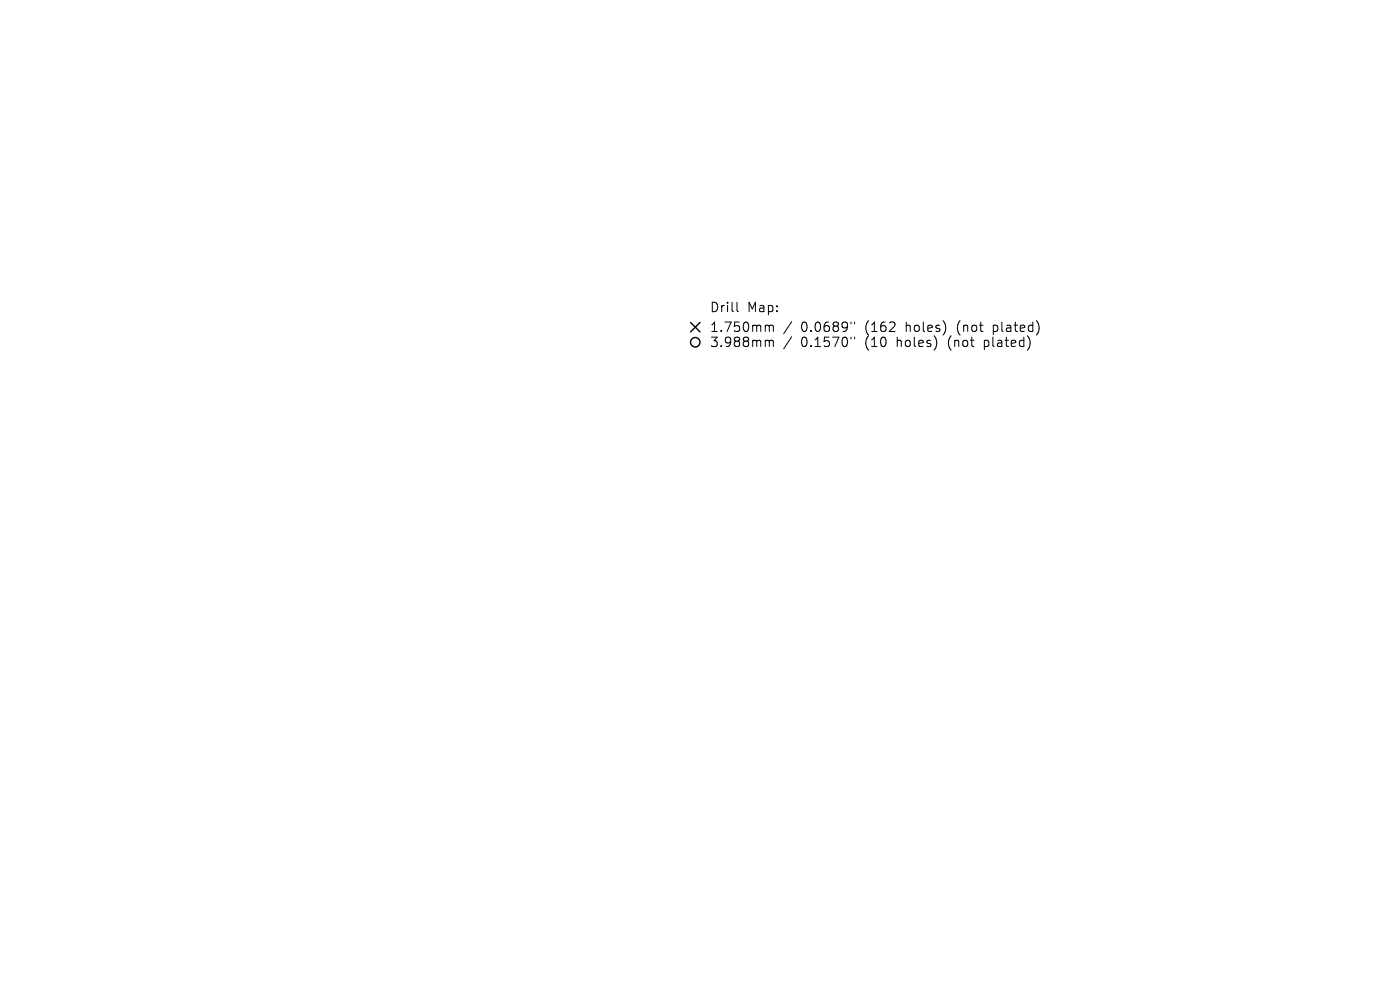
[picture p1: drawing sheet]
<svg xmlns="http://www.w3.org/2000/svg" width="297mm" height="210mm" viewBox="0 0 297 210" stroke-linecap="round" stroke-linejoin="round" font-family="sans-serif">
<defs><g id="words">
<g font-size="2.8">
<text x="150.5" y="66.5">Drill</text>
<text x="150.5" y="70.7">1.750mm</text>
<text x="158.5" y="66.5">Map:</text>
<text x="169.9" y="70.7">0.0689&quot;</text>
<text x="183.7" y="70.7">(162</text>
<text x="192.4" y="70.7">holes)</text>
<text x="203.5" y="70.7">(not</text>
<text x="211.3" y="70.7">plated)</text>
<text x="150.5" y="73.9">3.988mm</text>
<text x="169.9" y="73.9">0.1570&quot;</text>
<text x="183.7" y="73.9">(10</text>
<text x="190.5" y="73.9">holes)</text>
<text x="201.6" y="73.9">(not</text>
<text x="209.4" y="73.9">plated)</text>
</g>
</g></defs>
<g fill="none" stroke="#000" stroke-width=".21">
<path d="M156.3 64.1v1.7l.3 .3M162.6 69l.5 .1 .1 .2M162.6 72.2l.5 .1 .1 .2M163.2 69.3l.3-.3 .5 .1 .1 1.2M163.2 69.3v1M163.2 72.5v1M163.2 72.5l.3-.3 .5 .1 .1 1.2M168 68.2l-1.7 2.6M168 71.4l-1.7 2.6M180.5 68.3v.4M180.5 71.5v.4M181.3 68.3v.4"/>
<path d="M181.3 71.5v.4"/>
</g>
<g fill="none" stroke="#000" stroke-width=".3">
<path d="M146.5 68.4l2 2M148.5 68.4l-2 2"/>
<circle cx="147.5" cy="72.6" r="1"/>
</g>
<use href="#words"/>
</svg>
